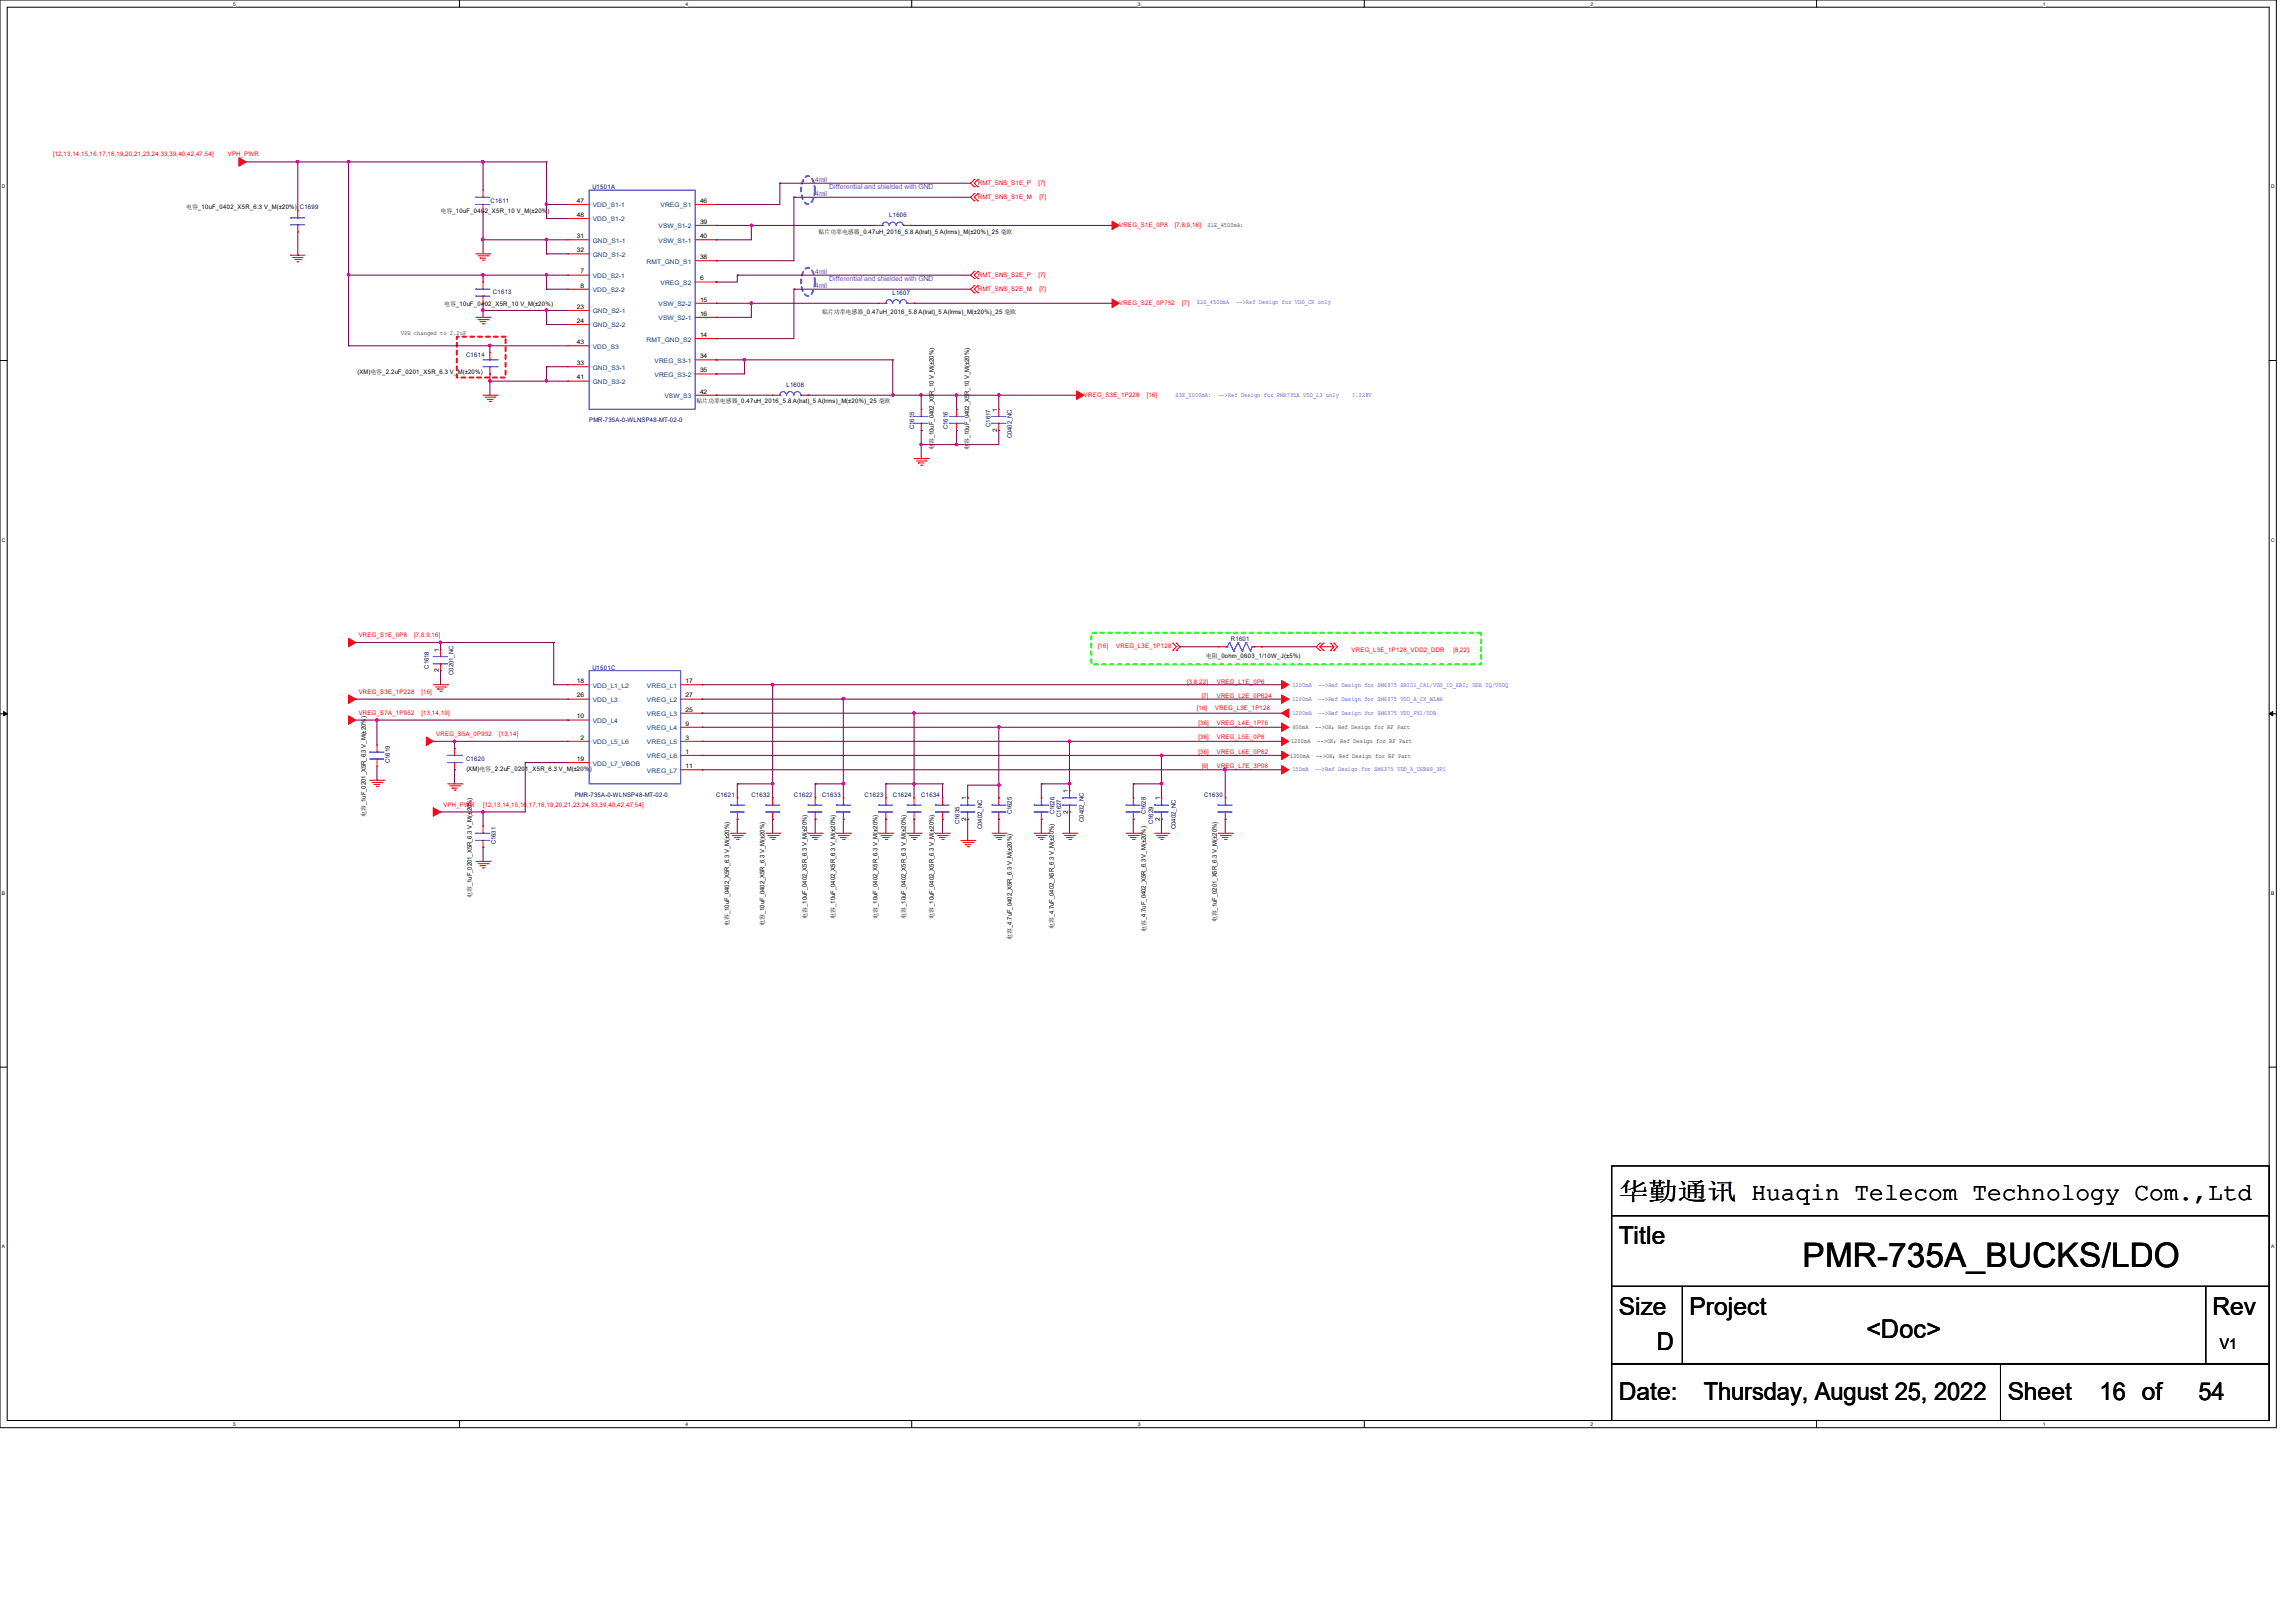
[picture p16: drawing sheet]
<svg xmlns="http://www.w3.org/2000/svg" width="297mm" height="210mm" viewBox="0 0 297 210" stroke-linecap="round" stroke-linejoin="round" font-family="sans-serif">
<defs><g id="words">
<text font-size="4.4" x="233.2" y="163.9">PMR-735A_BUCKS/LDO</text>
<text font-size="3.3" x="241.4" y="173.1">&lt;Doc&gt;</text>
<g font-size="3.2">
<text x="209.4" y="155.2">华勤通讯 Huaqin Telecom Technology Com.,Ltd</text>
<text x="209.4" y="161">Title</text>
<text x="209.4" y="170.2">Size</text>
<text x="218.6" y="170.2">Project</text>
<text x="286.2" y="170.2">Rev</text>
<text x="214.3" y="174.8">D</text>
<text x="209.4" y="181.1">Date:</text>
<text x="220.4" y="181.1">Thursday, August 25, 2022</text>
<text x="259.7" y="181.1">Sheet</text>
<text x="271.6" y="181.1">16 of</text>
<text x="284.4" y="181.1">54</text>
</g>
<text font-size="1.9" x="287.2" y="174.5">V1</text>
<g font-size=".9" fill="#8000ff">
<text x="105.5" y="23.6">4mil</text>
<text x="105.5" y="25.4">4mil</text>
<text x="107.3" y="24.5">Differential and shielded with GND</text>
<text x="105.5" y="35.5">4mil</text>
<text x="105.5" y="37.3">4mil</text>
<text x="107.3" y="36.4">Differential and shielded with GND</text>
</g>
<g font-size=".8" fill="#f00">
<text x="6.9" y="20.2">[12,13,14,15,16,17,18,19,20,21,23,24,33,39,40,42,47,54]</text>
<text x="29.5" y="20.2">VPH_PWR</text>
<text x="126.5" y="23.9">RMT_SNS_S1E_P</text>
<text x="134.3" y="23.9">[7]</text>
<text x="126.5" y="25.7">RMT_SNS_S1E_M</text>
<text x="134.5" y="25.7">[7]</text>
<text x="144.8" y="29.4">VREG_S1E_0P8</text>
<text x="152" y="29.4">[7,8,9,16]</text>
<text x="126.5" y="35.8">RMT_SNS_S2E_P</text>
<text x="134.3" y="35.8">[7]</text>
<text x="126.5" y="37.6">RMT_SNS_S2E_M</text>
<text x="134.5" y="37.6">[7]</text>
<text x="144.8" y="39.5">VREG_S2E_0P752</text>
<text x="152.9" y="39.5">[7]</text>
<text x="140.2" y="51.3">VREG_S3E_1P228</text>
<text x="148.3" y="51.3">[16]</text>
<text x="46.4" y="82.4">VREG_S1E_0P8</text>
<text x="53.6" y="82.4">[7,8,9,16]</text>
<text x="142" y="83.9">[16]</text>
<text x="144.4" y="83.9">VREG_L3E_1P128</text>
<text x="46.4" y="89.7">VREG_S3E_1P228</text>
<text x="54.5" y="89.7">[16]</text>
<text x="153.6" y="88.5">[3,8,22]</text>
<text x="157.4" y="88.5">VREG_L1E_0P6</text>
<text x="174.8" y="84.4">VREG_L3E_1P128_VDD2_DDR</text>
<text x="188" y="84.4">[8,22]</text>
<text x="46.4" y="92.5">VREG_S7A_1P952</text>
<text x="54.5" y="92.5">[13,14,19]</text>
<text x="56.4" y="95.2">VREG_S5A_0P952</text>
<text x="64.6" y="95.2">[13,14]</text>
<text x="154.8" y="91.9">[16]</text>
<text x="155" y="93.8">[36]</text>
<text x="155" y="95.7">[36]</text>
<text x="155.5" y="90.3">[7]</text>
<text x="157.2" y="91.9">VREG_L3E_1P128</text>
<text x="157.4" y="90.3">VREG_L2E_0P624</text>
<text x="157.4" y="93.8">VREG_L4E_1P76</text>
<text x="157.4" y="95.7">VREG_L5E_0P8</text>
<text x="155" y="97.5">[36]</text>
<text x="155.5" y="99.4">[9]</text>
<text x="157.4" y="97.5">VREG_L6E_0P82</text>
<text x="157.4" y="99.4">VREG_L7E_3P08</text>
<text x="57.4" y="104.4">VPH_PWR</text>
<text x="62.5" y="104.4">[12,13,14,15,16,17,18,19,20,21,23,24,33,39,40,42,47,54]</text>
</g>
<g font-size=".8">
<text x="24.1" y="27.1">电容_10uF_0402_X5R_6.3 V_M(±20%)</text>
<text x="57" y="27.6">电容_10uF_0402_X5R_10 V_M(±20%)</text>
<text x="74.6" y="26.2">47</text>
<text x="74.6" y="28.1">48</text>
<text x="90.6" y="29">39</text>
<text x="90.6" y="26.2">46</text>
<text x="156.2" y="29.4">S1E_4500mA:</text>
<text x="74.6" y="30.8">31</text>
<text x="74.6" y="32.6">32</text>
<text x="75.1" y="35.4">7</text>
<text x="90.6" y="30.8">40</text>
<text x="90.6" y="33.5">38</text>
<text x="105.9" y="30.3">贴片功率电感器_0.47uH_2016_5.8 A(lrat)_5 A(lrms)_M(±20%)_25 毫欧</text>
<text x="57.4" y="39.6">电容_10uF_0402_X5R_10 V_M(±20%)</text>
<text x="74.6" y="40">23</text>
<text x="74.6" y="41.8">24</text>
<text x="75.1" y="37.2">8</text>
<text x="90.6" y="39">15</text>
<text x="90.6" y="40.9">16</text>
<text x="90.6" y="36.3">6</text>
<text x="106.3" y="40.6">贴片功率电感器_0.47uH_2016_5.8 A(lrat)_5 A(lrms)_M(±20%)_25 毫欧</text>
<text x="51.9" y="43.3">VPH changed to 2.2uF</text>
<text x="74.6" y="44.5">43</text>
<text x="74.6" y="47.2">33</text>
<text x="90.6" y="43.6">14</text>
<text x="90.6" y="46.4">34</text>
<text x="46.2" y="48.4">(XM)电容_2.2uF_0201_X5R_6.3 V_M(±20%)</text>
<text x="74.6" y="49.1">41</text>
<text x="90.1" y="52.2">贴片功率电感器_0.47uH_2016_5.8 A(lrat)_5 A(lrms)_M(±20%)_25 毫欧</text>
<text x="90.6" y="48.2">35</text>
<text x="90.6" y="50.9">42</text>
<text x="129" y="53.3" transform="rotate(-90 129 53.3)">1</text>
<text x="120.8" y="58.3" transform="rotate(-90 120.8 58.3)">电容_10uF_0402_X5R_10 V_M(±20%)</text>
<text x="125.4" y="58.3" transform="rotate(-90 125.4 58.3)">电容_10uF_0402_X5R_10 V_M(±20%)</text>
<text x="129" y="55.9" transform="rotate(-90 129 55.9)">2</text>
<text x="56.8" y="87" transform="rotate(-90 56.8 87)">2</text>
<text x="56.8" y="84.3" transform="rotate(-90 56.8 84.3)">1</text>
<text x="74.6" y="88.4">18</text>
<text x="88.7" y="88.4">17</text>
<text x="156" y="85.2">电阻_0ohm_0603_1/10W_J(±5%)</text>
<text x="74.6" y="90.3">26</text>
<text x="74.6" y="93">10</text>
<text x="75.1" y="95.7">2</text>
<text x="88.7" y="90.3">27</text>
<text x="88.7" y="92.1">25</text>
<text x="88.7" y="93.9">9</text>
<text x="88.7" y="95.7">3</text>
<text x="167.2" y="94.3">600mA</text>
<text x="170.1" y="94.3">--&gt;OK；Ref Design for RF Part</text>
<text x="60.3" y="99.7">(XM)电容_2.2uF_0201_X5R_6.3 V_M(±20%)</text>
<text x="74.6" y="98.5">19</text>
<text x="88.7" y="97.5">1</text>
<text x="88.7" y="99.4">11</text>
<text x="166.9" y="98.1">1200mA</text>
<text x="167" y="96.1">1200mA</text>
<text x="170.3" y="98.1">--&gt;OK；Ref Design for RF Part</text>
<text x="170.4" y="96.1">--&gt;OK；Ref Design for RF Part</text>
<text x="47.3" y="105.7" transform="rotate(-90 47.3 105.7)">电容_1uF_0201_X5R_6.3 V_M(±20%)</text>
<text x="125" y="106.2" transform="rotate(-90 125 106.2)">2</text>
<text x="125" y="103.5" transform="rotate(-90 125 103.5)">1</text>
<text x="138.1" y="105.3" transform="rotate(-90 138.1 105.3)">2</text>
<text x="138.1" y="102.6" transform="rotate(-90 138.1 102.6)">1</text>
<text x="150" y="106.2" transform="rotate(-90 150 106.2)">2</text>
<text x="150" y="103.5" transform="rotate(-90 150 103.5)">1</text>
<text x="61" y="116.2" transform="rotate(-90 61 116.2)">电容_1uF_0201_X5R_6.3 V_M(±20%)</text>
<text x="94.3" y="119.8" transform="rotate(-90 94.3 119.8)">电容_10uF_0402_X5R_6.3 V_M(±20%)</text>
<text x="98.9" y="119.8" transform="rotate(-90 98.9 119.8)">电容_10uF_0402_X5R_6.3 V_M(±20%)</text>
<text x="104.4" y="118.9" transform="rotate(-90 104.4 118.9)">电容_10uF_0402_X5R_6.3 V_M(±20%)</text>
<text x="108" y="118.9" transform="rotate(-90 108 118.9)">电容_10uF_0402_X5R_6.3 V_M(±20%)</text>
<text x="113.5" y="118.9" transform="rotate(-90 113.5 118.9)">电容_10uF_0402_X5R_6.3 V_M(±20%)</text>
<text x="117.2" y="118.9" transform="rotate(-90 117.2 118.9)">电容_10uF_0402_X5R_6.3 V_M(±20%)</text>
<text x="120.8" y="118.9" transform="rotate(-90 120.8 118.9)">电容_10uF_0402_X5R_6.3 V_M(±20%)</text>
<text x="157.4" y="119.3" transform="rotate(-90 157.4 119.3)">电容_1uF_0201_X5R_6.3 V_M(±20%)</text>
<text x="130.9" y="121.6" transform="rotate(-90 130.9 121.6)">电容_4.7uF_0402_X5R_6.3 V_M(±20%)</text>
<text x="136.3" y="120.2" transform="rotate(-90 136.3 120.2)">电容_4.7uF_0402_X5R_6.3 V_M(±20%)</text>
<text x="148.3" y="120.6" transform="rotate(-90 148.3 120.6)">电容_4.7uF_0402_X5R_6.3 V_M(±20%)</text>
</g>
<g font-size=".8" fill="#000080">
<text x="38.8" y="27.1">C1699</text>
<text x="63.5" y="26.3">C1611</text>
<text x="76.6" y="24.5">U1501A</text>
<text x="115" y="28.1">L1606</text>
<text x="63.8" y="38">C1613</text>
<text x="115.4" y="38.2">L1607</text>
<text x="60.3" y="46.2">C1614</text>
<text x="101.7" y="50.1">L1608</text>
<text x="76.2" y="54.7">PMR-735A-0-WLNSP48-MT-02-0</text>
<text x="118.3" y="55.5" transform="rotate(-90 118.3 55.5)">C1615</text>
<text x="122.6" y="55.5" transform="rotate(-90 122.6 55.5)">C1616</text>
<text x="128.1" y="55.2" transform="rotate(-90 128.1 55.2)">C1617</text>
<text x="130.9" y="56.7" transform="rotate(-90 130.9 56.7)">C0402_NC</text>
<text x="159.2" y="83">R1601</text>
<text x="55.5" y="86.5" transform="rotate(-90 55.5 86.5)">C1618</text>
<text x="58.7" y="87.3" transform="rotate(-90 58.7 87.3)">C0201_NC</text>
<text x="76.6" y="86.7">U1501C</text>
<text x="50.4" y="98.8" transform="rotate(-90 50.4 98.8)">C1619</text>
<text x="60.3" y="98.5">C1620</text>
<text x="74.3" y="103.1">PMR-735A-0-WLNSP48-MT-02-0</text>
<text x="92.6" y="103.1">C1621</text>
<text x="97.2" y="103.1">C1632</text>
<text x="102.7" y="103.1">C1622</text>
<text x="106.3" y="103.1">C1633</text>
<text x="111.9" y="103.1">C1623</text>
<text x="115.5" y="103.1">C1624</text>
<text x="119.2" y="103.1">C1634</text>
<text x="124.1" y="106.6" transform="rotate(-90 124.1 106.6)">C1635</text>
<text x="127" y="107.3" transform="rotate(-90 127 107.3)">C0402_NC</text>
<text x="130.9" y="105.4" transform="rotate(-90 130.9 105.4)">C1625</text>
<text x="136.4" y="105.4" transform="rotate(-90 136.4 105.4)">C1626</text>
<text x="137.3" y="105.7" transform="rotate(-90 137.3 105.7)">C1627</text>
<text x="140.2" y="106.3" transform="rotate(-90 140.2 106.3)">C0402_NC</text>
<text x="148.2" y="105.4" transform="rotate(-90 148.2 105.4)">C1628</text>
<text x="149.2" y="106.6" transform="rotate(-90 149.2 106.6)">C1629</text>
<text x="152.1" y="107.3" transform="rotate(-90 152.1 107.3)">C0402_NC</text>
<text x="155.8" y="103.1">C1630</text>
<text x="64.1" y="109.3" transform="rotate(-90 64.1 109.3)">C1631</text>
</g>
<g font-size=".8" fill="#004080">
<text x="76.7" y="26.8">VDD_S1-1</text>
<text x="76.7" y="28.7">VDD_S1-2</text>
<text x="85.2" y="29.5">VSW_S1-2</text>
<text x="85.4" y="26.8">VREG_S1</text>
<text x="76.7" y="31.4">GND_S1-1</text>
<text x="76.7" y="33.2">GND_S1-2</text>
<text x="76.7" y="36">VDD_S2-1</text>
<text x="83.7" y="34.1">RMT_GND_S1</text>
<text x="85.2" y="31.4">VSW_S1-1</text>
<text x="76.7" y="37.8">VDD_S2-2</text>
<text x="76.7" y="40.6">GND_S2-1</text>
<text x="85.2" y="39.6">VSW_S2-2</text>
<text x="85.2" y="41.4">VSW_S2-1</text>
<text x="85.4" y="36.9">VREG_S2</text>
<text x="76.7" y="42.4">GND_S2-2</text>
<text x="76.7" y="45.1">VDD_S3</text>
<text x="76.7" y="47.8">GND_S3-1</text>
<text x="83.7" y="44.2">RMT_GND_S2</text>
<text x="84.7" y="46.9">VREG_S3-1</text>
<text x="76.7" y="49.7">GND_S3-2</text>
<text x="84.7" y="48.8">VREG_S3-2</text>
<text x="85.9" y="51.5">VSW_S3</text>
<text x="76.7" y="89">VDD_L1_L2</text>
<text x="83.7" y="89">VREG_L1</text>
<text x="76.7" y="90.8">VDD_L3</text>
<text x="76.7" y="93.6">VDD_L4</text>
<text x="83.7" y="90.8">VREG_L2</text>
<text x="83.7" y="92.7">VREG_L3</text>
<text x="83.7" y="94.5">VREG_L4</text>
<text x="76.7" y="96.3">VDD_L5_L6</text>
<text x="76.7" y="99.1">VDD_L7_VBOB</text>
<text x="83.7" y="96.3">VREG_L5</text>
<text x="83.7" y="98.1">VREG_L6</text>
<text x="83.7" y="100">VREG_L7</text>
</g>
<g font-size=".8" fill="#00f">
<text x="154.8" y="39.3">S2E_4500mA</text>
<text x="159.9" y="39.3">--&gt;Ref Design for VDD_CX only</text>
<text x="152.1" y="51.3">S3E_2000mA:</text>
<text x="157.6" y="51.3">--&gt;Ref Design for PMR735A VDD_L3 only</text>
<text x="174.9" y="51.3">1.228V</text>
<text x="167.2" y="88.9">1200mA</text>
<text x="170.6" y="88.9">--&gt;Ref Design for SM6375 EBI01_CAL/VDD_IO_EBI; DDR ZQ/VDDQ</text>
<text x="167.2" y="90.7">1200mA</text>
<text x="167.2" y="92.5">1200mA</text>
<text x="170.6" y="90.7">--&gt;Ref Design for SM6375 VDD_A_CX_WLAN</text>
<text x="170.6" y="92.5">--&gt;Ref Design for SM6375 VDD_PX1/DDR</text>
<text x="167.2" y="99.8">150mA</text>
<text x="170.1" y="99.8">--&gt;Ref Design for SM6375 VDD_A_USBHS_3P1</text>
</g>
<g font-size=".6">
<text x="30.2" y=".7">5</text>
<text x="88.7" y=".7">4</text>
<text x="147.2" y=".7">3</text>
<text x="205.7" y=".7">2</text>
<text x="264.2" y=".7">1</text>
<text x=".3" y="24.4">D</text>
<text x="293.8" y="24.4">D</text>
<text x=".3" y="70.1">C</text>
<text x="293.8" y="70.1">C</text>
<text x=".3" y="115.8">B</text>
<text x="293.8" y="115.8">B</text>
<text x=".3" y="161.5">A</text>
<text x="293.8" y="161.5">A</text>
<text x="30.2" y="184.5">5</text>
<text x="88.7" y="184.5">4</text>
<text x="147.2" y="184.5">3</text>
<text x="205.7" y="184.5">2</text>
<text x="264.2" y="184.5">1</text>
</g>
</g></defs>
<path d="M0 0h294.5v184.7h-294.5zM.9 .9h292.6v182.9h-292.6z" fill="none" stroke="#000" stroke-width=".13"/>
<g fill="#fff">
<path d="M30.2 .1h.3v.7h-.3z"/>
<path d="M30.2 183.9h.3v.8h-.3z"/>
</g>
<path d="M59.4 0v.9M59.4 183.8v.9" fill="none" stroke="#000" stroke-width=".13"/>
<g fill="#fff">
<path d="M88.7 .1h.3v.7h-.3z"/>
<path d="M88.7 183.9h.3v.8h-.3z"/>
</g>
<path d="M117.9 0v.9M117.9 183.8v.9" fill="none" stroke="#000" stroke-width=".13"/>
<g fill="#fff">
<path d="M147.2 .1h.3v.7h-.3z"/>
<path d="M147.2 183.9h.3v.8h-.3z"/>
</g>
<path d="M176.5 0v.9M176.5 183.8v.9" fill="none" stroke="#000" stroke-width=".13"/>
<g fill="#fff">
<path d="M205.7 .1h.4v.7h-.4z"/>
<path d="M205.7 183.9h.4v.8h-.4z"/>
</g>
<path d="M235 0v.9M235 183.8v.9" fill="none" stroke="#000" stroke-width=".13"/>
<g fill="#fff">
<path d="M264.2 .1h.4v.7h-.4z"/>
<path d="M264.2 183.9h.4v.8h-.4z"/>
<path d="M.3 23.8h.4v.7h-.4z"/>
<path d="M293.8 23.8h.5v.7h-.5z"/>
<path d="M.3 69.5h.4v.7h-.4z"/>
<path d="M293.8 69.5h.5v.7h-.5z"/>
</g>
<path d="M0 46.7h.9M293.5 46.7h1" fill="none" stroke="#000" stroke-width=".13"/>
<g fill="#fff">
<path d="M.3 115.2h.4v.8h-.4z"/>
<path d="M293.8 115.2h.4v.8h-.4z"/>
</g>
<path d="M0 92.4h.9M293.5 92.4h1" fill="none" stroke="#000" stroke-width=".13"/>
<path d="M.5 92.1l.4 .3-.4 .2zM293.5 92.4l.5-.3v.5z" fill="#000" stroke="#000" stroke-width=".13"/>
<g fill="#fff">
<path d="M.3 161h.3v.7h-.3z"/>
<path d="M293.8 161h.4v.7h-.4z"/>
</g>
<path d="M0 138.1h.9M293.5 138.1h1M208.5 157.3h85v9.2h-85zM208.5 150.9h85v6.4h-85zM208.5 166.5h9.1v10h-9.1zM208.5 176.5h50.3v7.3h-50.3zM217.6 166.5h67.7v10h-67.7zM258.8 176.5h34.7v7.3h-34.7zM285.3 166.5h8.2v10h-8.2z" fill="none" stroke="#000" stroke-width=".13"/>
<path d="M104.2 22.9l.3-.1a1.26 1.26 0 0 1 .9 1.2 2.71 2.71 0 0 1-.6 2.3l-.3 .1a1.26 1.26 0 0 1-.8-1.2 2.7 2.7 0 0 1 .5-2.3zM104.2 34.7l.3-.1a1.26 1.26 0 0 1 .9 1.3 2.71 2.71 0 0 1-.6 2.3l-.3 .1a1.26 1.26 0 0 1-.8-1.3 2.7 2.7 0 0 1 .5-2.3z" fill="none" stroke="#8000ff" stroke-width=".25" stroke-dasharray=".5"/>
<path d="M141.2 81.9h50.4v4.1h-50.4z" fill="none" stroke="#0f0" stroke-width=".25" stroke-dasharray=".5 .5"/>
<path d="M59.1 43.6h6.3v5.3h-6.3z" fill="none" stroke="#f00" stroke-width=".25" stroke-dasharray=".5"/>
<g fill="none" stroke="#f00" stroke-width=".13">
<path d="M37.6 33h.1M37.6 33h1.8M37.9 33.3h.1M37.9 33.3h1.3M38.1 33.6h.8M38.4 33.9h.1M38.4 33.9h.2M38.5 27.3h.1M38.5 30h.1M38.5 27.3v.9M38.5 29.1v.9M38.9 33.6h.1"/>
<path d="M61.6 32.9h1.8M61.8 33.1h1.3M62.1 33.4h.1M62.1 33.4h.7M62.4 33.7h.2M62.5 24.6h.1M62.5 27.3h.1M62.5 36.5h.1M62.5 39.2h.1M62.5 24.6v.9M62.5 26.5v.8M62.5 36.5v.9"/>
<path d="M62.5 38.3v.9M62.6 33.7h.1M63.1 33.1h.1M63.4 32.9h.1M73.4 26.5h.1M73.4 28.3h.1M73.4 31h.1M73.4 32.9h.1M73.4 35.6h.1M73.4 37.4h.1M73.5 32.9h2.7M73.5 26.5h2.7"/>
<path d="M73.5 28.3h2.7M73.5 31h2.7M73.5 35.6h2.7M73.5 37.4h2.7M89.9 26.5h2.7M89.9 31h2.7M89.9 29.2h2.7M89.9 33.7h2.7M89.9 36.5h2.7M89.9 39.2h2.7M92.6 26.5h.1M92.6 29.2h.1"/>
<path d="M92.6 31h.1M92.6 33.7h.1M92.6 36.5h.1M92.6 39.2h.1M113.2 29.2h.9M113.2 29.2h.1M113.7 39.2h.9M113.7 39.2h.1M116.9 29.2h.9M117.3 39.2h.9M117.8 29.2h.1M118.2 39.2h.1"/>
<path d="M126 24.2h.1M126 23.2h.1M126 26h.1M126 25.1h.1M126 36h.1M126 35.1h.1M126 37.9h.1M126 37h.1M126 23.2l-.4 .5 .4 .5M126 25.1l-.4 .4 .4 .5M126 35.1l-.4 .5 .4 .4M126 37l-.4 .4 .4 .5"/>
<path d="M126.5 23.2l-.5 .5 .5 .5M126.5 25.1l-.5 .4 .5 .5M126.5 35.1l-.5 .5 .5 .4M126.5 37l-.5 .4 .5 .5M126.5 23.2h.1M126.5 24.2h.1M126.5 25.1h.1M126.5 26h.1M126.5 35.1h.1M126.5 36h.1M126.5 37h.1M126.5 37.9h.1"/>
<path d="M61.6 41.1h1.8M61.8 41.4h1.3M62.1 41.6h.1M62.1 41.6h.7M62.4 41.9h.2M62.5 51.1h1.8M62.6 41.9h.1M62.7 51.4h1.3M63 51.7h.1M63 51.7h.8M63.1 41.4h.1M63.3 51.9h.2"/>
<path d="M63.4 41.1h.1M63.4 48.4h.1M63.4 45.6h.1M63.4 45.6v1M63.4 47.5v.9M63.5 51.9h.1M64 51.4h.1M64.3 51.1h.1M73.4 40.2h.1M73.4 42h.1M73.4 44.7h.1M73.4 47.5h.1"/>
<path d="M73.4 49.3h.1M73.5 40.2h2.7M73.5 42h2.7M73.5 44.7h2.7M73.5 47.5h2.7M73.5 49.3h2.7M89.9 41.1h2.7M89.9 51.1h2.7M89.9 43.8h2.7M89.9 46.6h2.7M89.9 48.4h2.7M92.6 41.1h.1"/>
<path d="M92.6 43.8h.1M92.6 46.6h.1M92.6 48.4h.1M92.6 51.1h.1M99.9 51.1h1M99.9 51.1h.1M103.6 51.1h.9M104.5 51.1h.1M118.2 59.4h1.9M118.5 59.6h1.3M118.8 59.9h.1M118.8 59.9h.7"/>
<path d="M119.2 53h.1M119.2 55.7h.1M119.2 53v.9M119.2 54.8v.9M119.8 59.6h.1M120.1 59.4h.1M123.7 53h.1M123.7 55.7h.1M123.7 53v.9M123.7 54.8v.9M129.2 53h.1M129.2 55.7h.1"/>
<path d="M129.2 53v.9M129.2 54.8v.9M119.1 60.2h.2M119.3 60.2h.1M48.8 99.1h.1M48.8 96.4h.1M48.8 96.4v.9M48.8 98.2v.9M56 88.6h1.9M56.3 88.9h1.3M56.6 89.2h.1M56.6 89.2h.8"/>
<path d="M56.9 89.5h.2M57 84h.1M57 86.8h.1M57 84v1M57 85.9v.9M57.1 89.5h.1M57.6 88.9h.1M57.9 88.6h.1M58.8 99.6h.1M58.8 96.9h.1M58.8 96.9v.8M58.8 98.7v.9"/>
<path d="M73.4 88.6h.1M73.4 90.5h.1M73.4 93.2h.1M73.4 95.9h.1M73.4 98.7h.1M73.5 88.6h2.7M73.5 90.5h2.7M73.5 93.2h2.7M73.5 95.9h2.7M73.5 98.7h2.7M88.1 88.6h2.7M88.1 90.5h2.7"/>
<path d="M88.1 95.9h2.7M88.1 92.3h2.7M88.1 94.1h2.7M88.1 97.7h2.7M88.1 99.6h2.7M90.8 88.6h.1M90.8 90.5h.1M90.8 92.3h.1M90.8 94.1h.1M90.8 95.9h.1M90.8 97.7h.1M90.8 99.6h.1"/>
<path d="M151.7 84.2h.1M151.7 83.2h.1M151.7 83.2l.5 .5-.5 .5M152.2 83.2h.1M152.2 84.2h.1M152.2 83.2l.4 .5-.4 .5M157.6 83.7h1M157.6 83.7h.1M162.2 83.7h1M163.2 83.7h.1M170.7 83.2h.1M170.7 84.2h.1"/>
<path d="M170.7 83.7h.1M170.7 83.7l.5 .5M170.7 83.7h1.9M170.7 83.2l-.4 .5 .4 .5M171.2 83.2l-.5 .5M171.2 84.2h.1M171.2 83.2h.1M172.1 83.2h.1M172.1 84.2h.1M172.1 83.2l.5 .5M172.6 84.2h.1M172.6 83.2h.1"/>
<path d="M172.6 83.7l-.5 .5M172.6 83.2l.4 .5-.4 .5M47.8 101h1.9M48.1 101.3h1.3M48.4 101.5h.7M48.4 101.5h.1M48.7 101.8h.2M48.9 101.8h.1M49.4 101.3h.1M49.7 101h.1M57.9 101.4h1.8M58.2 101.7h1.2"/>
<path d="M58.5 102h.7M58.5 102h.1M58.7 102.2h.2M58.9 102.2h.1M59.4 101.7h.1M59.7 101.4h.1M61.6 111.5h1.8M61.8 111.8h1.3M62.1 112h.1M62.1 112h.7M62.4 112.3h.2M62.5 109.6h.1"/>
<path d="M62.5 106.9h.1M62.5 106.9v.9M62.5 108.8v.8M62.6 112.3h.1M63.1 111.8h.1M63.4 111.5h.1M94.5 107.8h1.8M94.7 108.1h1.3M95 108.4h.1M95 108.4h.8M95.3 108.6h.2M95.4 103.3h.1"/>
<path d="M95.4 106h.1M95.4 103.3v.9M95.4 105.1v.9M95.5 108.6h.1M96 108.1h.1M96.3 107.8h.1M99.1 107.8h1.8M99.3 108.1h1.3M99.6 108.4h.1M99.6 108.4h.7M99.9 108.6h.1M99.9 103.3h.1"/>
<path d="M99.9 106h.1M99.9 103.3v.9M99.9 105.1v.9M100 108.6h.1M100.6 108.1h.1M100.9 107.8h.1M104.5 107.8h1.8M104.8 108.1h1.3M105.1 108.4h.1M105.1 108.4h.7M105.4 108.6h.1M105.5 103.3h.1"/>
<path d="M105.5 106h.1M105.5 103.3v.9M105.5 105.1v.9M105.5 108.6h.1M106.1 108.1h.1M106.3 107.8h.1M108.2 107.8h1.8M108.5 108.1h1.2M108.8 108.4h.1M108.8 108.4h.7M109 108.6h.2M109.1 103.3h.1"/>
<path d="M109.1 106h.1M109.1 103.3v.9M109.1 105.1v.9M109.2 108.6h.1M109.7 108.1h.1M110 107.8h.1M113.7 107.8h1.8M114 108.1h1.2M114.2 108.4h.1M114.2 108.4h.8M114.5 108.6h.2M114.6 103.3h.1"/>
<path d="M114.6 106h.1M114.6 103.3v.9M114.6 105.1v.9M114.7 108.6h.1M115.2 108.1h.1M115.5 107.8h.1M117.3 107.8h1.9M117.6 108.1h1.3M117.9 108.4h.7M117.9 108.4h.1M118.2 108.6h.1M118.2 103.3h.1"/>
<path d="M118.2 106h.1M118.2 103.3v.9M118.2 105.1v.9M118.3 108.6h.1M118.9 108.1h.1M119.2 107.8h.1M121 107.8h1.8M121.3 108.1h1.3M121.5 108.4h.1M121.5 108.4h.8M121.8 108.6h.2M121.9 103.3h.1"/>
<path d="M121.9 106h.1M121.9 103.3v.9M121.9 105.1v.9M122 108.6h.1M122.6 108.1h.1M122.8 107.8h.1M124.3 108.8h1.8M124.5 109h1.4M124.8 109.3h.1M124.8 109.3h.8M125.1 109.6h.2M125.2 103.3h.1"/>
<path d="M125.2 106h.1M125.2 103.3v.9M125.2 105.1v.9M125.3 109.6h.1M125.9 109h.1M126.1 108.8h.1M128.3 107.8h1.8M128.6 108.1h1.3M128.9 108.4h.1M128.9 108.4h.7M129.1 108.6h.2M129.2 103.3h.1"/>
<path d="M129.2 106h.1M129.2 103.3v.9M129.2 105.1v.9M129.3 108.6h.1M129.9 108.1h.1M130.1 107.8h.1M133.8 107.8h1.8M134.1 108.1h1.2M134.3 108.4h.1M134.3 108.4h.8M134.6 108.6h.2M134.7 103.3h.1"/>
<path d="M134.7 106h.1M134.7 103.3v.9M134.7 105.1v.9M134.8 108.6h.1M135.3 108.1h.1M135.6 107.8h.1M137.5 107.8h1.8M137.7 108.1h1.3M138 108.4h.7M138 108.4h.1M138.3 108.6h.2M138.3 102.3h.1"/>
<path d="M138.3 105.1h.1M138.3 102.3v1M138.3 104.2v.9M138.5 108.6h.1M139 108.1h.1M139.3 107.8h.1M145.7 107.8h1.8M146 108.1h1.2M146.2 108.4h.1M146.2 108.4h.8M146.5 108.6h.2M146.6 103.3h.1"/>
<path d="M146.6 106h.1M146.6 103.3v.9M146.6 105.1v.9M146.7 108.6h.1M147.2 108.1h.1M147.5 107.8h.1M149.4 107.8h1.8M149.6 108.1h1.3M149.9 108.4h.7M149.9 108.4h.1M150.2 108.6h.1M150.2 103.3h.1"/>
<path d="M150.2 106h.1M150.2 103.3v.9M150.2 105.1v.9M150.3 108.6h.1M150.9 108.1h.1M151.2 107.8h.1M157.6 107.8h1.8M157.9 108.1h1.2M158.1 108.4h.7M158.1 108.4h.1M158.4 108.6h.2M158.5 103.3h.1"/>
<path d="M158.5 106h.1M158.5 103.3v.9M158.5 105.1v.9M158.6 108.6h.1M159.1 108.1h.1M159.4 107.8h.1"/>
</g>
<g fill="#f00" stroke="#f00" stroke-width=".13">
<path d="M30.9 20.4l.9 .6-.9 .5z" fill-rule="evenodd"/>
<path d="M45.1 82.6l.9 .5-.9 .6z" fill-rule="evenodd"/>
<path d="M143.8 28.6l1 .6-1 .5z" fill-rule="evenodd"/>
<path d="M45.1 89.9l.9 .6-.9 .5z" fill-rule="evenodd"/>
<path d="M55.2 95.4l.8 .5-.8 .6z" fill-rule="evenodd"/>
<path d="M139.3 50.6l.9 .5-.9 .6z" fill-rule="evenodd"/>
<path d="M56 104.5l1 .6-1 .5z" fill-rule="evenodd"/>
<path d="M143.8 38.7l1 .5-1 .6z" fill-rule="evenodd"/>
<path d="M45.1 92.6l.9 .6-.9 .5z" fill-rule="evenodd"/>
<path d="M165.8 88.1l.9 .5-.9 .6z" fill-rule="evenodd"/>
<path d="M165.8 89.9l.9 .6-.9 .5z" fill-rule="evenodd"/>
<path d="M165.8 93.6l.9 .5-.9 .6z" fill-rule="evenodd"/>
<path d="M165.8 95.4l.9 .5-.9 .6z" fill-rule="evenodd"/>
<path d="M165.8 97.2l.9 .5-.9 .6z" fill-rule="evenodd"/>
<path d="M165.8 99.1l.9 .5-.9 .6z" fill-rule="evenodd"/>
<path d="M165.8 92.3l.9-.6v1.1z" fill-rule="evenodd"/>
</g>
<g fill="none" stroke="#00f" stroke-width=".13">
<path d="M37.6 28.2h.1M37.6 29.1h.1M37.6 28.2h1.8M37.6 29.1h1.8M38.5 28.2h.1M38.5 29.1h.1M61.6 25.5h.1M61.6 26.5h.1M61.6 37.4h.1M61.6 38.3h.1M61.6 25.5h1.8M61.6 26.5h1.8"/>
<path d="M61.6 37.4h1.8M61.6 38.3h1.8M62.5 25.5h.1M62.5 26.5h.1M62.5 37.4h.1M62.5 38.3h.1M76.2 24.6h13.7v28.4h-13.7zM114.1 29.2h.1M114.1 29.2a.45 .45 0 0 1 .5-.5 .45 .45 0 0 1 .4 .5M114.6 39.2h.1M115.1 29.2a.42 .42 0 0 1 .4-.5 .42 .42 0 0 1 .4 .5M115.4 39.2a.42 .42 0 0 0-.4-.4 .42 .42 0 0 0-.4 .4"/>
<path d="M116 29.2a.45 .45 0 0 1 .4-.5 .45 .45 0 0 1 .4 .5M116.4 39.2a.44 .44 0 0 0-.5-.4 .44 .44 0 0 0-.4 .4M116.9 29.2h.1M117.3 39.2a.44 .44 0 0 0-.4-.4 .44 .44 0 0 0-.5 .4M117.3 39.2h.1M62.5 47.5h1.8M62.5 46.6h1.8M63.4 47.5h.1M63.4 46.6h.1M64.3 47.5h.1M64.3 46.6h.1M100.9 51.1h.1"/>
<path d="M101.7 51.1a.42 .42 0 0 0-.4-.4 .42 .42 0 0 0-.4 .4M102.7 51.1a.44 .44 0 0 0-.5-.4 .44 .44 0 0 0-.4 .4M103.6 51.1a.44 .44 0 0 0-.5-.4 .44 .44 0 0 0-.4 .4M103.6 51.1h.1M118.2 53.9h.1M118.2 54.8h.1M118.2 53.9h1.9M118.2 54.8h1.9M119.2 53.9h.1M119.2 54.8h.1M122.8 53.9h.1M122.8 54.8h.1"/>
<path d="M122.8 53.9h1.8M122.8 54.8h1.8M123.7 53.9h.1M123.7 54.8h.1M128.3 53.9h.1M128.3 54.8h.1M128.3 53.9h1.8M128.3 54.8h1.8M129.2 53.9h.1M129.2 54.8h.1M47.8 98.2h1.9M47.8 97.3h1.9"/>
<path d="M47.8 98.2h.1M47.8 97.3h.1M48.8 98.2h.1M48.8 97.3h.1M56 85h1.9M56 85.9h1.9M56 85h.1M56 85.9h.1M57 85h.1M57 85.9h.1M57.9 98.7h1.8M57.9 97.7h1.8"/>
<path d="M58.8 98.7h.1M58.8 97.7h.1M59.7 98.7h.1M59.7 97.7h.1M76.2 86.8h11.9v14.6h-11.9zM158.6 83.7h.1M158.7 83.7h.1M159 83.1l.6 1.1M159 83.1h.1M159 83.1l-.3 .6M159.6 84.2h.1M160.1 83.1l.6 1.1"/>
<path d="M160.1 83.1h.1M160.1 83.1l-.5 1.1M160.7 84.2h.1M161.2 83.1l.6 1.1M161.2 83.1h.1M161.2 83.1l-.5 1.1M161.8 84.2h.1M162 83.7h.1M162 83.7l-.2 .5M162 83.7h.2M162.2 83.7h.1M61.6 108.8h.1"/>
<path d="M61.6 107.8h.1M61.6 108.8h1.8M61.6 107.8h1.8M62.5 108.8h.1M62.5 107.8h.1M94.5 104.2h.1M94.5 105.1h.1M94.5 104.2h1.8M94.5 105.1h1.8M95.4 104.2h.1M95.4 105.1h.1M99.1 104.2h.1"/>
<path d="M99.1 105.1h.1M99.1 104.2h1.8M99.1 105.1h1.8M99.9 104.2h.1M99.9 105.1h.1M104.5 104.2h.1M104.5 105.1h.1M104.5 104.2h1.8M104.5 105.1h1.8M105.5 104.2h.1M105.5 105.1h.1M108.2 104.2h.1"/>
<path d="M108.2 105.1h.1M108.2 104.2h1.8M108.2 105.1h1.8M109.1 104.2h.1M109.1 105.1h.1M113.7 104.2h1.8M113.7 105.1h1.8M113.7 104.2h.1M113.7 105.1h.1M114.6 104.2h.1M114.6 105.1h.1M117.3 104.2h1.9"/>
<path d="M117.3 105.1h1.9M117.3 104.2h.1M117.3 105.1h.1M118.2 104.2h.1M118.2 105.1h.1M121 104.2h.1M121 105.1h.1M121 104.2h1.8M121 105.1h1.8M121.9 104.2h.1M121.9 105.1h.1M124.3 104.2h.1"/>
<path d="M124.3 105.1h.1M124.3 104.2h1.8M124.3 105.1h1.8M125.2 104.2h.1M125.2 105.1h.1M128.3 104.2h.1M128.3 105.1h.1M128.3 104.2h1.8M128.3 105.1h1.8M129.2 104.2h.1M129.2 105.1h.1M133.8 104.2h1.8"/>
<path d="M133.8 105.1h1.8M133.8 104.2h.1M133.8 105.1h.1M134.7 104.2h.1M134.7 105.1h.1M137.5 104.2h1.8M137.5 103.3h1.8M137.5 103.3h.1M137.5 104.2h.1M138.3 103.3h.1M138.3 104.2h.1M145.7 104.2h1.8"/>
<path d="M145.7 105.1h1.8M145.7 104.2h.1M145.7 105.1h.1M146.6 104.2h.1M146.6 105.1h.1M149.4 104.2h.1M149.4 105.1h.1M149.4 104.2h1.8M149.4 105.1h1.8M150.2 104.2h.1M150.2 105.1h.1M157.6 104.2h1.8"/>
<path d="M157.6 105.1h1.8M157.6 104.2h.1M157.6 105.1h.1M158.5 104.2h.1M158.5 105.1h.1"/>
</g>
<g fill="none" stroke="#800040" stroke-width=".13">
<path d="M31.8 21h38.9M38.5 21h.1M38.5 33h.1M38.5 21v6.3M38.5 30v3M45.1 35.6h28.3M45.1 21h.1M45.1 35.6h.1M45.1 21v23.7M62.5 31h10.9M62.5 21h.1M62.5 27.3h.1"/>
<path d="M62.5 31h.1M62.5 35.6h.1M62.5 39.2h.1M62.5 21v3.6M62.5 27.3v5.6M62.5 35.6v.9M62.5 39.2v1.9M70.7 21h.1M70.7 26.5h.1M70.7 28.3h.1M70.7 31h.1M70.7 35.6h.1"/>
<path d="M70.7 37.4h.1M70.7 32.9h.1M70.7 21v7.3M70.7 31v1.9M70.7 35.6v1.8M70.7 26.5h2.7M70.7 28.3h2.7M70.7 37.4h2.7M70.7 32.9h2.7M92.6 29.2h20.6M92.6 39.2h21.1M92.6 26.5h.1"/>
<path d="M92.6 29.2h.1M92.6 31h.1M92.6 33.7h.1M92.6 39.2h.1M92.6 36.5h.1M95.4 35.6h.1M95.4 35.6v.9h-2.8M95.4 35.6h30.2M97.2 29.2h.1M97.2 39.2h.1M97.2 29.2v1.8h-4.6M97.2 39.2v1.9h-4.6"/>
<path d="M100.9 23.7h.1M100.9 23.7v2.8h-8.3M100.9 23.7h24.7M102.7 25.5h.1M102.7 37.4h.1M102.7 25.5v8.2h-10.1M102.7 37.4v6.4h-10.1M102.7 25.5h22.9M102.7 37.4h22.9M117.8 29.2h.1M117.8 29.2h26M118.2 39.2h.1"/>
<path d="M118.2 39.2h25.6M45.1 44.7h28.3M45.1 44.7h.1M62.5 40.2h10.9M62.5 40.2h.1M63.4 49.3h10M63.4 49.3h.1M63.4 44.7h.1M63.4 48.4h.1M63.4 44.7v.9M63.4 48.4v2.7M70.7 40.2h.1"/>
<path d="M70.7 47.5h.1M70.7 49.3h.1M70.7 42h.1M70.7 40.2v1.8M70.7 47.5v1.8M70.7 42h2.7M70.7 47.5h2.7M92.6 41.1h.1M92.6 43.8h.1M92.6 51.1h.1M92.6 46.6h.1M92.6 48.4h.1"/>
<path d="M92.6 46.6h22.9M92.6 51.1h7.3M96.3 46.6h.1M96.3 46.6v1.8h-3.7M104.5 51.1h34.8M104.5 51.1h.1M115.5 46.6h.1M115.5 51.1h.1M115.5 46.6v4.5M119.2 51.1h.1M119.2 55.7h.1M119.2 57.5h.1"/>
<path d="M119.2 51.1v1.9M119.2 55.7v3.7M123.7 51.1h.1M123.7 55.7h.1M123.7 57.5h.1M123.7 51.1v1.9M123.7 55.7v1.8M129.2 51.1h.1M129.2 55.7h.1M129.2 51.1v1.9M129.2 55.7v1.8h-10M46 90.5h27.4"/>
<path d="M46 83.1h.1M46 90.5h.1M46 93.2h27.4M46 83.1h25.6M48.8 93.2h.1M48.8 93.2v3.2M48.8 99.1v1.9M56 95.9h.1M56.1 95.9h17.3M57 83.1h.1M57 86.8h.1M57 83.1v.9"/>
<path d="M57 86.8v1.8M58.8 95.9h.1M58.8 99.6h.1M58.8 95.9v1M58.8 99.6v1.8M67.9 98.7h.1M67.9 98.7v6.4h-10.9M67.9 98.7h5.5M71.6 88.6h.1M71.6 83.1h.1M71.6 83.1v5.5M71.6 88.6h1.8"/>
<path d="M73.4 93.2h.1M90.8 90.5h75M90.8 88.6h.1M90.8 90.5h.1M90.8 92.3h.1M90.8 94.1h.1M90.8 95.9h.1M90.8 97.7h.1M90.8 99.6h.1M90.8 94.1h75M90.8 99.6h75M90.8 92.3h75"/>
<path d="M90.8 97.7h75M90.8 88.6h75M90.8 95.9h75M99.9 88.6h.1M99.9 88.6v14.7M109.1 90.5h.1M109.1 90.5v12.8M118.2 92.3h.1M118.2 92.3v11M129.2 94.1h.1M129.2 94.1v9.2M138.3 95.9h.1"/>
<path d="M138.3 95.9v6.4M150.2 97.7h.1M150.2 97.7v5.6M152.6 83.7h5M152.6 83.7h.1M158.5 99.6h.1M158.5 99.6v3.7M163.2 83.7h.1M163.2 83.7h7.1M48.8 101h.1M57 105.1h.1M62.5 105.1h.1"/>
<path d="M62.5 109.6h.1M62.5 105.1v1.8M62.5 109.6v1.9M95.4 106h.1M95.4 101.4h.1M95.4 101.4v1.9M95.4 106v1.8M95.4 101.4h4.5M99.9 106h.1M99.9 101.4h.1M99.9 106v1.8M105.5 101.4h3.6"/>
<path d="M105.5 106h.1M105.5 101.4h.1M105.5 101.4v1.9M105.5 106v1.8M109.1 106h.1M109.1 101.4h.1M109.1 106v1.8M114.6 106h.1M114.6 101.4h.1M114.6 101.4v1.9M114.6 106v1.8M114.6 101.4h7.3"/>
<path d="M118.2 106h.1M118.2 101.4h.1M118.2 106v1.8M121.9 106h.1M121.9 101.4h.1M121.9 101.4v1.9M121.9 106v1.8M125.2 106h.1M125.2 103.3h.1M125.2 106v2.8M129.2 101.6h-4v1.7M129.2 101.6h.1"/>
<path d="M129.2 106h.1M129.2 103.3h.1M129.2 106v1.8M134.7 101.4h.1M134.7 106h.1M134.7 101.4v1.9M134.7 106v1.8M134.7 101.4h3.6M138.3 105.1h.1M138.3 101.4h.1M138.3 105.1v2.7M146.6 101.4h.1"/>
<path d="M146.6 106h.1M146.6 101.4v1.9M146.6 106v1.8M146.6 101.4h3.6M150.2 101.4h.1M150.2 106h.1M150.2 106v1.8M158.5 106h.1M158.5 106v1.8"/>
</g>
<g fill="#f0f" stroke="#f0f" stroke-width=".13">
<circle cx="38.5" cy="20.9" r=".17"/>
<circle cx="45.1" cy="35.6" r=".17"/>
<circle cx="45.1" cy="20.9" r=".17"/>
<circle cx="70.7" cy="26.4" r=".16"/>
<circle cx="56.9" cy="83.1" r=".16"/>
<circle cx="97.2" cy="29.2" r=".17"/>
<circle cx="62.4" cy="35.6" r=".17"/>
<circle cx="97.2" cy="39.2" r=".17"/>
<circle cx="58.8" cy="95.9" r=".17"/>
<circle cx="70.7" cy="49.3" r=".16"/>
<circle cx="63.4" cy="49.3" r=".17"/>
<circle cx="62.4" cy="20.9" r=".17"/>
<circle cx="62.4" cy="31" r=".17"/>
<circle cx="70.7" cy="31" r=".16"/>
<circle cx="70.7" cy="35.5" r=".16"/>
<circle cx="70.7" cy="40.1" r=".16"/>
<circle cx="62.4" cy="40.1" r=".17"/>
<circle cx="63.4" cy="44.7" r=".17"/>
<circle cx="96.3" cy="46.5" r=".16"/>
<circle cx="115.5" cy="51.1" r=".17"/>
<circle cx="123.7" cy="51.1" r=".16"/>
<circle cx="119.1" cy="51.1" r=".16"/>
<circle cx="129.2" cy="51.1" r=".17"/>
<circle cx="123.7" cy="57.5" r=".16"/>
<circle cx="119.1" cy="57.5" r=".16"/>
<circle cx="62.4" cy="105.1" r=".17"/>
<circle cx="150.2" cy="97.7" r=".17"/>
<circle cx="158.5" cy="99.6" r=".17"/>
<circle cx="99.9" cy="101.4" r=".17"/>
<circle cx="99.9" cy="88.6" r=".17"/>
<circle cx="109.1" cy="101.4" r=".17"/>
<circle cx="109.1" cy="90.4" r=".17"/>
<circle cx="129.2" cy="101.6" r=".17"/>
<circle cx="129.2" cy="94.1" r=".17"/>
<circle cx="138.3" cy="101.4" r=".17"/>
<circle cx="138.3" cy="95.9" r=".17"/>
<circle cx="150.2" cy="101.4" r=".17"/>
<circle cx="118.2" cy="101.4" r=".17"/>
<circle cx="118.2" cy="92.3" r=".17"/>
<circle cx="48.7" cy="93.2" r=".17"/>
</g>
<use href="#words"/>
</svg>
